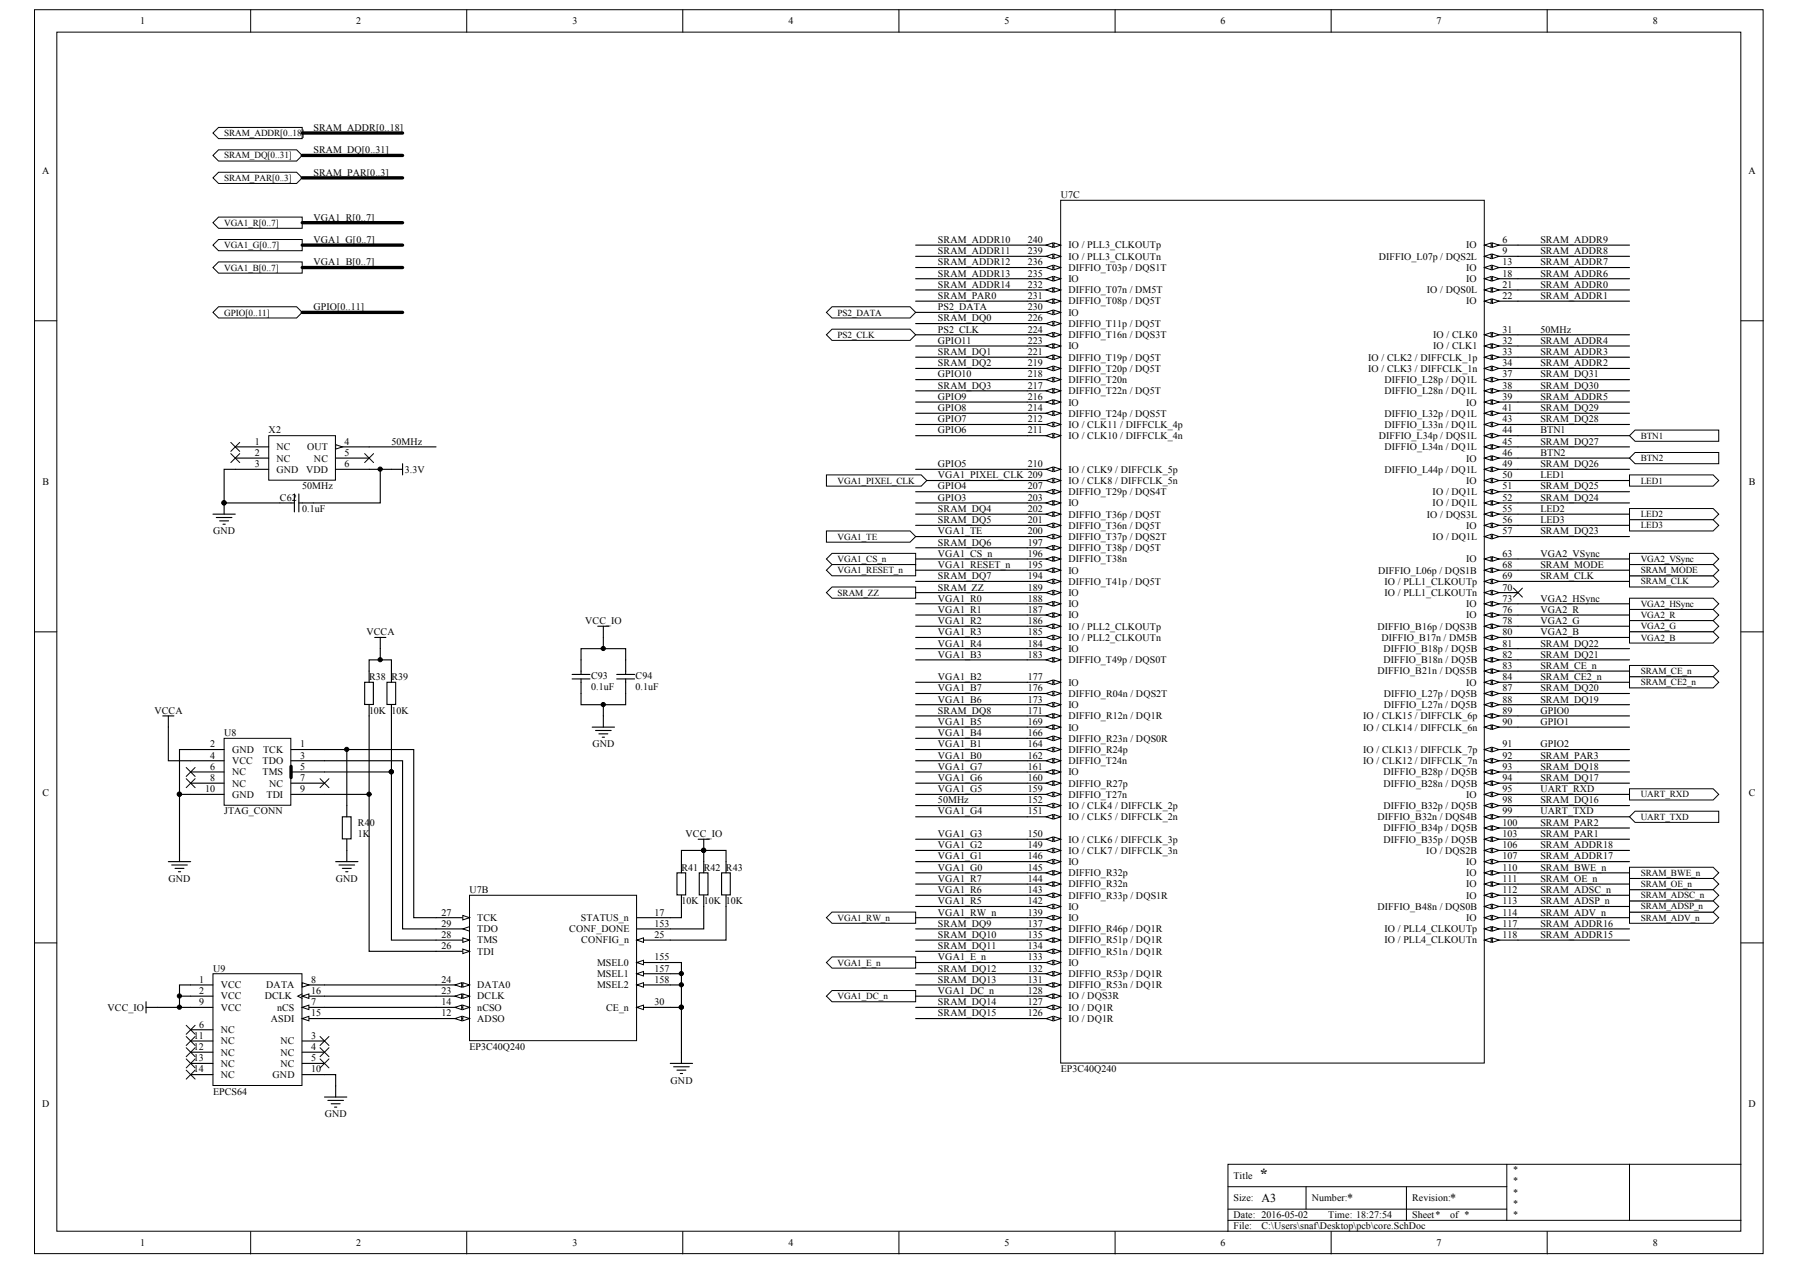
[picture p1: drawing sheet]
<svg xmlns="http://www.w3.org/2000/svg" width="289mm" height="202mm" viewBox="0 0 289 202" stroke-linecap="round" stroke-linejoin="round" font-family="sans-serif">
<defs><g id="words">
<text font-size="2.4" x="201" y="188.2">*</text>
<g font-size="1.9">
<text x="201.4" y="191.9">A3</text>
<text x="215.1" y="191.9">*</text>
<text x="231.5" y="191.9">*</text>
</g>
<g font-size="1.6">
<text x="22.4" y="3.9">1</text>
<text x="56.8" y="3.9">2</text>
<text x="91.4" y="3.9">3</text>
<text x="125.8" y="3.9">4</text>
<text x="160.3" y="3.9">5</text>
<text x="194.8" y="3.9">6</text>
<text x="229.3" y="3.9">7</text>
<text x="263.8" y="3.9">8</text>
<text x="50" y="20.9">SRAM_ADDR[0..18]</text>
<text x="6.7" y="27.8">A</text>
<text x="50" y="24.5">SRAM_DQ[0..31]</text>
<text x="50" y="28.1">SRAM_PAR[0..3]</text>
<text x="279.1" y="27.8">A</text>
<text x="50" y="35.2">VGA1_R[0..7]</text>
<text x="169.3" y="31.6">U7C</text>
<text x="50" y="38.8">VGA1_G[0..7]</text>
<text x="149.7" y="38.8">SRAM_ADDR10</text>
<text x="149.7" y="40.6">SRAM_ADDR11</text>
<text x="164.1" y="38.8">240</text>
<text x="164.1" y="40.6">239</text>
<text x="170.5" y="39.7">IO / PLL3_CLKOUTp</text>
<text x="170.5" y="41.5">IO / PLL3_CLKOUTn</text>
<text x="220.1" y="41.5">DIFFIO_L07p / DQS2L</text>
<text x="234" y="39.7">IO</text>
<text x="239.8" y="38.8">6</text>
<text x="239.8" y="40.6">9</text>
<text x="245.9" y="40.6">SRAM_ADDR8</text>
<text x="245.9" y="38.8">SRAM_ADDR9</text>
<text x="50" y="42.4">VGA1_B[0..7]</text>
<text x="149.7" y="42.4">SRAM_ADDR12</text>
<text x="149.7" y="44.2">SRAM_ADDR13</text>
<text x="149.7" y="46">SRAM_ADDR14</text>
<text x="149.7" y="47.7">SRAM_PAR0</text>
<text x="164.1" y="42.4">236</text>
<text x="164.1" y="44.2">235</text>
<text x="164.1" y="46">232</text>
<text x="164.1" y="47.7">231</text>
<text x="170.5" y="43.3">DIFFIO_T03p / DQS1T</text>
<text x="170.5" y="45">IO</text>
<text x="170.5" y="46.8">DIFFIO_T07n / DM5T</text>
<text x="227.8" y="46.8">IO / DQS0L</text>
<text x="234" y="43.3">IO</text>
<text x="234" y="45">IO</text>
<text x="239.8" y="42.4">13</text>
<text x="239.8" y="44.2">18</text>
<text x="239.8" y="47.7">22</text>
<text x="239.8" y="46">21</text>
<text x="245.9" y="46">SRAM_ADDR0</text>
<text x="245.9" y="47.7">SRAM_ADDR1</text>
<text x="245.9" y="44.2">SRAM_ADDR6</text>
<text x="245.9" y="42.4">SRAM_ADDR7</text>
<text x="50" y="49.5">GPIO[0..11]</text>
<text x="149.7" y="51.3">SRAM_DQ0</text>
<text x="149.7" y="49.5">PS2_DATA</text>
<text x="149.7" y="53.1">PS2_CLK</text>
<text x="164.1" y="49.5">230</text>
<text x="164.1" y="51.3">226</text>
<text x="164.1" y="53.1">224</text>
<text x="170.5" y="48.6">DIFFIO_T08p / DQ5T</text>
<text x="170.5" y="50.4">IO</text>
<text x="170.5" y="52.2">DIFFIO_T11p / DQ5T</text>
<text x="170.5" y="54">DIFFIO_T16n / DQS3T</text>
<text x="228.8" y="54">IO / CLK0</text>
<text x="234" y="48.6">IO</text>
<text x="239.8" y="53.1">31</text>
<text x="245.9" y="53.1">50MHz</text>
<text x="149.7" y="56.7">SRAM_DQ1</text>
<text x="149.7" y="58.5">SRAM_DQ2</text>
<text x="149.7" y="54.9">GPIO11</text>
<text x="164.1" y="54.9">223</text>
<text x="164.1" y="56.7">221</text>
<text x="164.1" y="58.5">219</text>
<text x="170.5" y="55.8">IO</text>
<text x="170.5" y="57.6">DIFFIO_T19p / DQ5T</text>
<text x="170.5" y="59.4">DIFFIO_T20p / DQ5T</text>
<text x="218.4" y="59.4">IO / CLK3 / DIFFCLK_1n</text>
<text x="218.4" y="57.6">IO / CLK2 / DIFFCLK_1p</text>
<text x="228.8" y="55.8">IO / CLK1</text>
<text x="239.8" y="58.5">34</text>
<text x="239.8" y="56.7">33</text>
<text x="239.8" y="54.9">32</text>
<text x="245.9" y="58.5">SRAM_ADDR2</text>
<text x="245.9" y="56.7">SRAM_ADDR3</text>
<text x="245.9" y="54.9">SRAM_ADDR4</text>
<text x="149.7" y="62.1">SRAM_DQ3</text>
<text x="149.7" y="65.6">GPIO8</text>
<text x="149.7" y="63.8">GPIO9</text>
<text x="149.7" y="60.3">GPIO10</text>
<text x="164.1" y="60.3">218</text>
<text x="164.1" y="62.1">217</text>
<text x="164.1" y="63.8">216</text>
<text x="164.1" y="65.6">214</text>
<text x="170.5" y="61.2">DIFFIO_T20n</text>
<text x="170.5" y="62.9">DIFFIO_T22n / DQ5T</text>
<text x="170.5" y="64.7">IO</text>
<text x="221" y="61.2">DIFFIO_L28p / DQ1L</text>
<text x="221" y="62.9">DIFFIO_L28n / DQ1L</text>
<text x="234" y="64.7">IO</text>
<text x="239.8" y="60.3">37</text>
<text x="239.8" y="62.1">38</text>
<text x="239.8" y="63.8">39</text>
<text x="239.8" y="65.6">41</text>
<text x="245.9" y="63.8">SRAM_ADDR5</text>
<text x="245.9" y="65.6">SRAM_DQ29</text>
<text x="245.9" y="62.1">SRAM_DQ30</text>
<text x="245.9" y="60.3">SRAM_DQ31</text>
<text x="40.7" y="71">1</text>
<text x="42.9" y="69.2">X2</text>
<text x="44.1" y="71.9">NC</text>
<text x="49" y="71.9">OUT</text>
<text x="55" y="71">4</text>
<text x="62.5" y="71">50MHz</text>
<text x="149.7" y="69.2">GPIO6</text>
<text x="149.7" y="67.4">GPIO7</text>
<text x="164.1" y="67.4">212</text>
<text x="164.1" y="69.2">211</text>
<text x="170.5" y="66.5">DIFFIO_T24p / DQS5T</text>
<text x="170.5" y="68.3">IO / CLK11 / DIFFCLK_4p</text>
<text x="170.5" y="70.1">IO / CLK10 / DIFFCLK_4n</text>
<text x="220.1" y="70.1">DIFFIO_L34p / DQS1L</text>
<text x="221" y="66.5">DIFFIO_L32p / DQ1L</text>
<text x="221" y="68.3">DIFFIO_L33n / DQ1L</text>
<text x="221" y="71.9">DIFFIO_L34n / DQ1L</text>
<text x="239.8" y="67.4">43</text>
<text x="239.8" y="71">45</text>
<text x="239.8" y="69.2">44</text>
<text x="245.9" y="71">SRAM_DQ27</text>
<text x="245.9" y="67.4">SRAM_DQ28</text>
<text x="245.9" y="69.2">BTN1</text>
<text x="6.8" y="77.5">B</text>
<text x="40.7" y="74.6">3</text>
<text x="40.7" y="72.8">2</text>
<text x="44.1" y="75.5">GND</text>
<text x="44.1" y="73.7">NC</text>
<text x="48.9" y="75.5">VDD</text>
<text x="50.1" y="73.7">NC</text>
<text x="55" y="74.6">6</text>
<text x="55" y="72.8">5</text>
<text x="64.6" y="75.5">3.3V</text>
<text x="149.7" y="74.6">GPIO5</text>
<text x="149.7" y="76.4">VGA1_PIXEL_CLK 209</text>
<text x="164.1" y="74.6">210</text>
<text x="170.5" y="75.5">IO / CLK9 / DIFFCLK_5p</text>
<text x="170.5" y="77.3">IO / CLK8 / DIFFCLK_5n</text>
<text x="221" y="75.5">DIFFIO_L44p / DQ1L</text>
<text x="234" y="73.7">IO</text>
<text x="234" y="77.3">IO</text>
<text x="239.8" y="72.8">46</text>
<text x="239.8" y="74.6">49</text>
<text x="239.8" y="76.4">50</text>
<text x="245.9" y="74.6">SRAM_DQ26</text>
<text x="245.9" y="76.4">LED1</text>
<text x="245.9" y="72.8">BTN2</text>
<text x="279.2" y="77.5">B</text>
<text x="44.7" y="80">C62</text>
<text x="48.2" y="78.2">50MHz</text>
<text x="48.2" y="81.7">0.1uF</text>
<text x="149.7" y="81.7">SRAM_DQ4</text>
<text x="149.7" y="83.5">SRAM_DQ5</text>
<text x="149.7" y="80">GPIO3</text>
<text x="149.7" y="78.2">GPIO4</text>
<text x="164.1" y="78.2">207</text>
<text x="164.1" y="80">203</text>
<text x="164.1" y="81.7">202</text>
<text x="164.1" y="83.5">201</text>
<text x="170.5" y="79.1">DIFFIO_T29p / DQS4T</text>
<text x="170.5" y="80.8">IO</text>
<text x="170.5" y="82.7">DIFFIO_T36p / DQ5T</text>
<text x="227.8" y="82.7">IO / DQS3L</text>
<text x="228.7" y="79.1">IO / DQ1L</text>
<text x="228.7" y="80.8">IO / DQ1L</text>
<text x="239.8" y="83.5">56</text>
<text x="239.8" y="78.2">51</text>
<text x="239.8" y="80">52</text>
<text x="239.8" y="81.7">55</text>
<text x="245.9" y="80">SRAM_DQ24</text>
<text x="245.9" y="78.2">SRAM_DQ25</text>
<text x="245.9" y="83.5">LED3</text>
<text x="245.9" y="81.7">LED2</text>
<text x="34" y="85.3">GND</text>
<text x="149.7" y="87.1">SRAM_DQ6</text>
<text x="149.7" y="85.3">VGA1_TE</text>
<text x="149.7" y="88.9">VGA1_CS_n</text>
<text x="164.1" y="85.3">200</text>
<text x="164.1" y="87.1">197</text>
<text x="164.1" y="88.9">196</text>
<text x="170.5" y="84.4">DIFFIO_T36n / DQ5T</text>
<text x="170.5" y="86.2">DIFFIO_T37p / DQS2T</text>
<text x="170.5" y="88">DIFFIO_T38p / DQ5T</text>
<text x="170.5" y="89.8">DIFFIO_T38n</text>
<text x="228.7" y="86.2">IO / DQ1L</text>
<text x="234" y="84.4">IO</text>
<text x="234" y="89.8">IO</text>
<text x="239.8" y="85.3">57</text>
<text x="239.8" y="88.9">63</text>
<text x="245.9" y="85.3">SRAM_DQ23</text>
<text x="245.9" y="88.9">VGA2_VSync</text>
<text x="149.7" y="92.5">SRAM_DQ7</text>
<text x="149.7" y="90.7">VGA1_RESET_n</text>
<text x="149.7" y="94.3">SRAM_ZZ</text>
<text x="164.1" y="90.7">195</text>
<text x="164.1" y="92.5">194</text>
<text x="164.1" y="94.3">189</text>
<text x="170.5" y="91.6">IO</text>
<text x="170.5" y="93.4">DIFFIO_T41p / DQ5T</text>
<text x="170.5" y="95.2">IO</text>
<text x="220" y="91.6">DIFFIO_L06p / DQS1B</text>
<text x="221" y="95.2">IO / PLL1_CLKOUTn</text>
<text x="221" y="93.4">IO / PLL1_CLKOUTp</text>
<text x="239.8" y="90.7">68</text>
<text x="239.8" y="94.3">70</text>
<text x="239.8" y="92.5">69</text>
<text x="245.9" y="92.5">SRAM_CLK</text>
<text x="245.9" y="90.7">SRAM_MODE</text>
<text x="58.5" y="101.4">VCCA</text>
<text x="93.4" y="99.6">VCC_IO</text>
<text x="149.7" y="96.1">VGA1_R0</text>
<text x="149.7" y="97.9">VGA1_R1</text>
<text x="149.7" y="99.6">VGA1_R2</text>
<text x="149.7" y="101.4">VGA1_R3</text>
<text x="164.1" y="96.1">188</text>
<text x="164.1" y="97.9">187</text>
<text x="164.1" y="99.6">186</text>
<text x="164.1" y="101.4">185</text>
<text x="170.5" y="96.9">IO</text>
<text x="170.5" y="98.7">IO</text>
<text x="170.5" y="100.6">IO / PLL2_CLKOUTp</text>
<text x="219.9" y="100.6">DIFFIO_B16p / DQS3B</text>
<text x="234" y="96.9">IO</text>
<text x="234" y="98.7">IO</text>
<text x="239.8" y="96.1">73</text>
<text x="239.8" y="97.9">76</text>
<text x="239.8" y="99.6">78</text>
<text x="239.8" y="101.4">80</text>
<text x="245.9" y="101.4">VGA2_B</text>
<text x="245.9" y="99.6">VGA2_G</text>
<text x="245.9" y="97.9">VGA2_R</text>
<text x="245.9" y="96.1">VGA2_HSync</text>
<text x="149.7" y="103.2">VGA1_R4</text>
<text x="149.7" y="105">VGA1_B3</text>
<text x="164.1" y="103.2">184</text>
<text x="164.1" y="105">183</text>
<text x="170.5" y="102.3">IO / PLL2_CLKOUTn</text>
<text x="170.5" y="104.1">IO</text>
<text x="170.5" y="105.9">DIFFIO_T49p / DQS0T</text>
<text x="219.9" y="107.7">DIFFIO_B21n / DQS5B</text>
<text x="220.5" y="102.3">DIFFIO_B17n / DM5B</text>
<text x="220.8" y="104.1">DIFFIO_B18p / DQ5B</text>
<text x="220.8" y="105.9">DIFFIO_B18n / DQ5B</text>
<text x="239.8" y="103.2">81</text>
<text x="239.8" y="105">82</text>
<text x="239.8" y="106.8">83</text>
<text x="245.9" y="105">SRAM_DQ21</text>
<text x="245.9" y="103.2">SRAM_DQ22</text>
<text x="245.9" y="106.8">SRAM_CE_n</text>
<text x="24.6" y="114">VCCA</text>
<text x="58.9" y="114">10K 10K</text>
<text x="58.9" y="108.6">R38 R39</text>
<text x="94.4" y="110.2">0.1uF</text>
<text x="94.4" y="108.4">C93</text>
<text x="101.5" y="110.2">0.1uF</text>
<text x="101.5" y="108.4">C94</text>
<text x="149.7" y="114">SRAM_DQ8</text>
<text x="149.7" y="108.6">VGA1_B2</text>
<text x="149.7" y="112.2">VGA1_B6</text>
<text x="149.7" y="110.4">VGA1_B7</text>
<text x="164.1" y="108.6">177</text>
<text x="164.1" y="110.4">176</text>
<text x="164.1" y="112.2">173</text>
<text x="164.1" y="114">171</text>
<text x="170.5" y="109.5">IO</text>
<text x="170.5" y="111.3">DIFFIO_R04n / DQS2T</text>
<text x="170.5" y="113.1">IO</text>
<text x="220.9" y="111.3">DIFFIO_L27p / DQ5B</text>
<text x="220.9" y="113.1">DIFFIO_L27n / DQ5B</text>
<text x="234" y="109.5">IO</text>
<text x="239.8" y="108.6">84</text>
<text x="239.8" y="110.4">87</text>
<text x="239.8" y="112.2">88</text>
<text x="239.8" y="114">89</text>
<text x="245.9" y="114">GPIO0</text>
<text x="245.9" y="112.2">SRAM_DQ19</text>
<text x="245.9" y="110.4">SRAM_DQ20</text>
<text x="245.9" y="108.6">SRAM_CE2_n</text>
<text x="33.6" y="119.3">2</text>
<text x="35.8" y="117.5">U8</text>
<text x="47.9" y="119.3">1</text>
<text x="94.6" y="119.3">GND</text>
<text x="149.7" y="119.3">VGA1_B1</text>
<text x="149.7" y="117.5">VGA1_B4</text>
<text x="149.7" y="115.8">VGA1_B5</text>
<text x="164.1" y="115.8">169</text>
<text x="164.1" y="117.5">166</text>
<text x="164.1" y="119.3">164</text>
<text x="170.5" y="116.6">IO</text>
<text x="170.5" y="114.8">DIFFIO_R12n / DQ1R</text>
<text x="170.5" y="118.5">DIFFIO_R23n / DQS0R</text>
<text x="217.6" y="116.6">IO / CLK14 / DIFFCLK_6n</text>
<text x="217.6" y="114.8">IO / CLK15 / DIFFCLK_6p</text>
<text x="239.8" y="115.8">90</text>
<text x="239.8" y="119.3">91</text>
<text x="245.9" y="115.8">GPIO1</text>
<text x="245.9" y="119.3">GPIO2</text>
<text x="33.6" y="124.7">8</text>
<text x="33.6" y="122.9">6</text>
<text x="33.6" y="121.1">4</text>
<text x="37" y="125.6">NC</text>
<text x="37" y="123.8">NC</text>
<text x="37" y="122">VCC</text>
<text x="37" y="120.2">GND</text>
<text x="41.9" y="122">TDO</text>
<text x="41.9" y="123.8">TMS</text>
<text x="42" y="120.2">TCK</text>
<text x="43" y="125.6">NC</text>
<text x="47.9" y="121.1">3</text>
<text x="47.9" y="122.9">5</text>
<text x="47.9" y="124.7">7</text>
<text x="149.7" y="124.7">VGA1_G6</text>
<text x="149.7" y="122.9">VGA1_G7</text>
<text x="149.7" y="121.1">VGA1_B0</text>
<text x="164.1" y="122.9">161</text>
<text x="164.1" y="121.1">162</text>
<text x="164.1" y="124.7">160</text>
<text x="170.5" y="123.8">IO</text>
<text x="170.5" y="120.2">DIFFIO_R24p</text>
<text x="170.5" y="122">DIFFIO_T24n</text>
<text x="170.5" y="125.6">DIFFIO_R27p</text>
<text x="217.6" y="122">IO / CLK12 / DIFFCLK_7n</text>
<text x="217.6" y="120.2">IO / CLK13 / DIFFCLK_7p</text>
<text x="220.8" y="123.8">DIFFIO_B28p / DQ5B</text>
<text x="220.8" y="125.6">DIFFIO_B28n / DQ5B</text>
<text x="239.8" y="121.1">92</text>
<text x="239.8" y="122.9">93</text>
<text x="239.8" y="124.7">94</text>
<text x="245.9" y="124.7">SRAM_DQ17</text>
<text x="245.9" y="122.9">SRAM_DQ18</text>
<text x="245.9" y="121.1">SRAM_PAR3</text>
<text x="6.8" y="127.1">C</text>
<text x="32.8" y="126.5">10</text>
<text x="35.8" y="130">JTAG_CONN</text>
<text x="37" y="127.4">GND</text>
<text x="42.6" y="127.4">TDI</text>
<text x="47.9" y="126.5">9</text>
<text x="57.1" y="131.9">R40</text>
<text x="149.7" y="130">VGA1_G4</text>
<text x="149.7" y="126.5">VGA1_G5</text>
<text x="149.7" y="128.3">50MHz</text>
<text x="164.1" y="126.5">159</text>
<text x="164.1" y="128.3">152</text>
<text x="164.1" y="130">151</text>
<text x="170.5" y="127.4">DIFFIO_T27n</text>
<text x="170.5" y="129.2">IO / CLK4 / DIFFCLK_2p</text>
<text x="170.5" y="131">IO / CLK5 / DIFFCLK_2n</text>
<text x="219.9" y="131">DIFFIO_B32n / DQS4B</text>
<text x="220.8" y="129.2">DIFFIO_B32p / DQ5B</text>
<text x="234" y="127.4">IO</text>
<text x="239.8" y="126.5">95</text>
<text x="239.8" y="128.3">98</text>
<text x="239.8" y="130">99</text>
<text x="239.8" y="131.9">100</text>
<text x="245.9" y="131.9">SRAM_PAR2</text>
<text x="245.9" y="128.3">SRAM_DQ16</text>
<text x="245.9" y="130">UART_TXD</text>
<text x="245.9" y="126.5">UART_RXD</text>
<text x="279.2" y="127.1">C</text>
<text x="57.1" y="133.7">1K</text>
<text x="109.4" y="133.7">VCC_IO</text>
<text x="149.7" y="137.2">VGA1_G1</text>
<text x="149.7" y="135.4">VGA1_G2</text>
<text x="149.7" y="133.7">VGA1_G3</text>
<text x="164.1" y="133.7">150</text>
<text x="164.1" y="135.4">149</text>
<text x="164.1" y="137.2">146</text>
<text x="170.5" y="134.5">IO / CLK6 / DIFFCLK_3p</text>
<text x="170.5" y="136.4">IO / CLK7 / DIFFCLK_3n</text>
<text x="220.8" y="132.7">DIFFIO_B34p / DQ5B</text>
<text x="220.8" y="134.5">DIFFIO_B35p / DQ5B</text>
<text x="227.7" y="136.4">IO / DQS2B</text>
<text x="239.8" y="133.7">103</text>
<text x="239.8" y="135.4">106</text>
<text x="239.8" y="137.2">107</text>
<text x="245.9" y="137.2">SRAM_ADDR17</text>
<text x="245.9" y="135.4">SRAM_ADDR18</text>
<text x="245.9" y="133.7">SRAM_PAR1</text>
<text x="26.9" y="140.8">GND</text>
<text x="53.6" y="140.8">GND</text>
<text x="74.9" y="142.6">U7B</text>
<text x="108.8" y="139">R41 R42 R43</text>
<text x="149.7" y="142.6">VGA1_R6</text>
<text x="149.7" y="140.8">VGA1_R7</text>
<text x="149.7" y="139">VGA1_G0</text>
<text x="164.1" y="139">145</text>
<text x="164.1" y="140.8">144</text>
<text x="164.1" y="142.6">143</text>
<text x="170.5" y="138.1">IO</text>
<text x="170.5" y="139.9">DIFFIO_R32p</text>
<text x="170.5" y="141.7">DIFFIO_R32n</text>
<text x="170.5" y="143.5">DIFFIO_R33p / DQS1R</text>
<text x="234" y="138.1">IO</text>
<text x="234" y="139.9">IO</text>
<text x="234" y="141.7">IO</text>
<text x="234" y="143.5">IO</text>
<text x="239.8" y="139">110</text>
<text x="239.8" y="140.8">111</text>
<text x="239.8" y="142.6">112</text>
<text x="245.9" y="142.6">SRAM_ADSC_n</text>
<text x="245.9" y="140.8">SRAM_OE_n</text>
<text x="245.9" y="139">SRAM_BWE_n</text>
<text x="70.5" y="147.9">29</text>
<text x="70.5" y="146.2">27</text>
<text x="70.5" y="149.8">28</text>
<text x="76.2" y="148.9">TDO</text>
<text x="76.2" y="147.1">TCK</text>
<text x="90.9" y="148.9">CONF_DONE</text>
<text x="92.7" y="147.1">STATUS_n</text>
<text x="104.5" y="149.8">25</text>
<text x="104.5" y="147.9">153</text>
<text x="104.5" y="146.2">17</text>
<text x="108.8" y="144.4">10K 10K 10K</text>
<text x="149.7" y="147.9">SRAM_DQ9</text>
<text x="149.7" y="149.8">SRAM_DQ10</text>
<text x="149.7" y="144.4">VGA1_R5</text>
<text x="149.7" y="146.2">VGA1_RW_n</text>
<text x="164.1" y="144.4">142</text>
<text x="164.1" y="146.2">139</text>
<text x="164.1" y="147.9">137</text>
<text x="164.1" y="149.8">135</text>
<text x="170.5" y="145.3">IO</text>
<text x="170.5" y="147.1">IO</text>
<text x="170.5" y="148.9">DIFFIO_R46p / DQ1R</text>
<text x="219.9" y="145.3">DIFFIO_B48n / DQS0B</text>
<text x="221" y="148.9">IO / PLL4_CLKOUTp</text>
<text x="234" y="147.1">IO</text>
<text x="239.8" y="144.4">113</text>
<text x="239.8" y="146.2">114</text>
<text x="239.8" y="149.8">118</text>
<text x="239.8" y="147.9">117</text>
<text x="245.9" y="149.8">SRAM_ADDR15</text>
<text x="245.9" y="147.9">SRAM_ADDR16</text>
<text x="245.9" y="146.2">SRAM_ADV_n</text>
<text x="245.9" y="144.4">SRAM_ADSP_n</text>
<text x="34" y="155.1">U9</text>
<text x="70.5" y="151.6">26</text>
<text x="76.2" y="150.6">TMS</text>
<text x="76.2" y="152.4">TDI</text>
<text x="92.8" y="150.6">CONFIG_n</text>
<text x="95.3" y="154.3">MSEL0</text>
<text x="104.5" y="155.1">157</text>
<text x="104.5" y="153.3">155</text>
<text x="149.7" y="151.6">SRAM_DQ11</text>
<text x="149.7" y="155.1">SRAM_DQ12</text>
<text x="149.7" y="153.3">VGA1_E_n</text>
<text x="164.1" y="151.6">134</text>
<text x="164.1" y="153.3">133</text>
<text x="164.1" y="155.1">132</text>
<text x="170.5" y="150.6">DIFFIO_R51p / DQ1R</text>
<text x="170.5" y="152.4">DIFFIO_R51n / DQ1R</text>
<text x="170.5" y="154.3">IO</text>
<text x="221" y="150.6">IO / PLL4_CLKOUTn</text>
<text x="17.2" y="161.4">VCC_IO</text>
<text x="31.8" y="158.7">2</text>
<text x="31.8" y="156.9">1</text>
<text x="31.8" y="160.5">9</text>
<text x="35.2" y="159.6">VCC</text>
<text x="35.2" y="157.8">VCC</text>
<text x="35.2" y="161.4">VCC</text>
<text x="42.3" y="159.6">DCLK</text>
<text x="42.5" y="157.8">DATA</text>
<text x="44.2" y="161.4">nCS</text>
<text x="49.7" y="160.5">7</text>
<text x="49.7" y="156.9">8</text>
<text x="49.7" y="158.7">16</text>
<text x="70.5" y="158.7">23</text>
<text x="70.5" y="156.9">24</text>
<text x="70.5" y="160.5">14</text>
<text x="76.2" y="159.6">DCLK</text>
<text x="76.2" y="157.8">DATA0</text>
<text x="76.2" y="161.4">nCSO</text>
<text x="95.3" y="157.8">MSEL2</text>
<text x="95.3" y="156">MSEL1</text>
<text x="96.7" y="161.4">CE_n</text>
<text x="104.5" y="160.5">30</text>
<text x="104.5" y="156.9">158</text>
<text x="149.7" y="156.9">SRAM_DQ13</text>
<text x="149.7" y="160.5">SRAM_DQ14</text>
<text x="149.7" y="158.7">VGA1_DC_n</text>
<text x="164.1" y="156.9">131</text>
<text x="164.1" y="158.7">128</text>
<text x="164.1" y="160.5">127</text>
<text x="170.5" y="156">DIFFIO_R53p / DQ1R</text>
<text x="170.5" y="157.8">DIFFIO_R53n / DQ1R</text>
<text x="170.5" y="159.6">IO / DQS3R</text>
<text x="170.5" y="161.4">IO / DQ1R</text>
<text x="30.9" y="165.8">11</text>
<text x="30.9" y="167.7">12</text>
<text x="31.8" y="164.1">6</text>
<text x="35.2" y="165">NC</text>
<text x="35.2" y="166.8">NC</text>
<text x="43.2" y="163.2">ASDI</text>
<text x="44.8" y="166.8">NC</text>
<text x="49.7" y="162.3">15</text>
<text x="49.7" y="165.8">3</text>
<text x="49.7" y="167.7">4</text>
<text x="70.5" y="162.3">12</text>
<text x="74.9" y="167.7">EP3C40Q240</text>
<text x="76.2" y="163.2">ADSO</text>
<text x="149.7" y="162.3">SRAM_DQ15</text>
<text x="164.1" y="162.3">126</text>
<text x="170.5" y="163.2">IO / DQ1R</text>
<text x="30.9" y="169.5">13</text>
<text x="30.9" y="171.2">14</text>
<text x="35.2" y="170.3">NC</text>
<text x="35.2" y="172.1">NC</text>
<text x="35.2" y="168.5">NC</text>
<text x="43.5" y="172.1">GND</text>
<text x="44.8" y="168.5">NC</text>
<text x="44.8" y="170.3">NC</text>
<text x="49.7" y="171.2">10</text>
<text x="49.7" y="169.5">5</text>
<text x="107" y="173">GND</text>
<text x="169.3" y="171.2">EP3C40Q240</text>
<text x="6.7" y="176.8">D</text>
<text x="34" y="174.8">EPCS64</text>
<text x="51.8" y="178.4">GND</text>
<text x="279.1" y="176.8">D</text>
<text x="196.9" y="188.2">Title</text>
<text x="196.9" y="191.8">Size:</text>
<text x="209.4" y="191.8">Number:</text>
<text x="225.4" y="191.8">Revision:</text>
<text x="241.4" y="187.4">*</text>
<text x="241.4" y="189.1">*</text>
<text x="241.4" y="190.9">*</text>
<text x="196.9" y="194.5">Date: 2016-05-02</text>
<text x="196.9" y="196.3">File:</text>
<text x="201.4" y="196.3">C:\Users\snaf\Desktop\pcb\core.SchDoc</text>
<text x="212" y="194.5">Time: 18:27:54</text>
<text x="225.4" y="194.5">Sheet*</text>
<text x="231.5" y="194.5">of *</text>
<text x="241.4" y="192.7">*</text>
<text x="241.4" y="194.5">*</text>
<text x="22.4" y="199">1</text>
<text x="56.8" y="199">2</text>
<text x="91.4" y="199">3</text>
<text x="125.8" y="199">4</text>
<text x="160.3" y="199">5</text>
<text x="194.8" y="199">6</text>
<text x="229.3" y="199">7</text>
<text x="263.8" y="199">8</text>
</g>
<g font-size="1.5">
<text x="35.8" y="21.7">SRAM_ADDR[0..18]</text>
<text x="35.8" y="25.3">SRAM_DQ[0..31]</text>
<text x="35.8" y="28.9">SRAM_PAR[0..3]</text>
<text x="35.8" y="39.6">VGA1_G[0..7]</text>
<text x="35.8" y="36.1">VGA1_R[0..7]</text>
<text x="35.8" y="43.2">VGA1_B[0..7]</text>
<text x="35.8" y="50.4">GPIO[0..11]</text>
<text x="133.7" y="50.4">PS2_DATA</text>
<text x="133.7" y="54">PS2_CLK</text>
<text x="261.9" y="70">BTN1</text>
<text x="133.7" y="77.2">VGA1_PIXEL_CLK</text>
<text x="261.9" y="77.2">LED1</text>
<text x="261.9" y="73.6">BTN2</text>
<text x="261.9" y="82.6">LED2</text>
<text x="133.7" y="86.2">VGA1_TE</text>
<text x="133.7" y="89.8">VGA1_CS_n</text>
<text x="261.9" y="89.8">VGA2_VSync</text>
<text x="261.9" y="84.4">LED3</text>
<text x="133.7" y="95.1">SRAM_ZZ</text>
<text x="133.7" y="91.5">VGA1_RESET_n</text>
<text x="261.9" y="93.3">SRAM_CLK</text>
<text x="261.9" y="91.5">SRAM_MODE</text>
<text x="261.9" y="98.7">VGA2_R</text>
<text x="261.9" y="100.5">VGA2_G</text>
<text x="261.9" y="96.9">VGA2_HSync</text>
<text x="261.9" y="102.3">VGA2_B</text>
<text x="261.9" y="107.7">SRAM_CE_n</text>
<text x="261.9" y="109.4">SRAM_CE2_n</text>
<text x="261.9" y="130.9">UART_TXD</text>
<text x="261.9" y="127.3">UART_RXD</text>
<text x="261.9" y="143.5">SRAM_ADSC_n</text>
<text x="261.9" y="141.6">SRAM_OE_n</text>
<text x="261.9" y="139.8">SRAM_BWE_n</text>
<text x="133.7" y="147">VGA1_RW_n</text>
<text x="261.9" y="147">SRAM_ADV_n</text>
<text x="261.9" y="145.2">SRAM_ADSP_n</text>
<text x="133.7" y="154.2">VGA1_E_n</text>
<text x="133.7" y="159.5">VGA1_DC_n</text>
</g>
</g></defs>
<g fill="#fff" stroke="#000" stroke-width=".16">
<path d="M5.5 1.6h275.9v198.6h-275.9z"/>
<path d="M9.1 5.1h268.8v191.5h-268.8z"/>
</g>
<g fill="none" stroke="#000" stroke-width=".16">
<path d="M40 1.6v3.5M74.5 1.6v3.5M109 1.6v3.5M143.5 1.6v3.5M178 1.6v3.5M212.5 1.6v3.5M247 1.6v3.5M5.5 51.2h3.6M277.9 51.2h3.6M5.5 100.9h3.6M277.9 100.9h3.6M5.5 150.6h3.6"/>
<path d="M277.9 150.6h3.6M40 196.6v3.6M74.5 196.6v3.6M109 196.6v3.6M143.5 196.6v3.6M178 196.6v3.6M196 189.5h44.5M196 194.9h81.9M196 193.1h44.5M208.5 189.5v3.6M212.5 196.6v3.6M224.5 189.5v5.4"/>
<path d="M240.5 185.9v9M247 196.6v3.6M260.1 185.9h-64.1v10.7M277.9 185.9h-17.8v9"/>
</g>
<path d="M169.3 32h67.6v137.7h-67.6z" fill="#fff" stroke="#000" stroke-width=".16"/>
<path d="M164 39.1h5.3" fill="none" stroke="#000" stroke-width=".18"/>
<g fill="#fff" stroke="#000" stroke-width=".16">
<path d="M168.2 38.8l1.1 .3-1.1 .4z"/>
<path d="M167 39.1l1.1-.3v.7z"/>
</g>
<path d="M164 40.9h5.3" fill="none" stroke="#000" stroke-width=".18"/>
<g fill="#fff" stroke="#000" stroke-width=".16">
<path d="M168.2 40.6l1.1 .3-1.1 .4z"/>
<path d="M167 40.9l1.1-.3v.7z"/>
</g>
<path d="M164 42.7h5.3" fill="none" stroke="#000" stroke-width=".18"/>
<g fill="#fff" stroke="#000" stroke-width=".16">
<path d="M168.2 42.4l1.1 .3-1.1 .4z"/>
<path d="M167 42.7l1.1-.3v.7z"/>
</g>
<path d="M164 44.5h5.3" fill="none" stroke="#000" stroke-width=".18"/>
<g fill="#fff" stroke="#000" stroke-width=".16">
<path d="M168.2 44.1l1.1 .4-1.1 .4z"/>
<path d="M167 44.5l1.1-.4v.8z"/>
</g>
<path d="M164 46.3h5.3" fill="none" stroke="#000" stroke-width=".18"/>
<g fill="#fff" stroke="#000" stroke-width=".16">
<path d="M168.2 45.9l1.1 .4-1.1 .4z"/>
<path d="M167 46.3l1.1-.4v.8z"/>
</g>
<path d="M164 48.1h5.3" fill="none" stroke="#000" stroke-width=".18"/>
<g fill="#fff" stroke="#000" stroke-width=".16">
<path d="M168.2 47.7l1.1 .4-1.1 .3z"/>
<path d="M167 48.1l1.1-.4v.7z"/>
</g>
<path d="M164 49.9h5.3" fill="none" stroke="#000" stroke-width=".18"/>
<g fill="#fff" stroke="#000" stroke-width=".16">
<path d="M168.2 49.5l1.1 .4-1.1 .3z"/>
<path d="M167 49.9l1.1-.4v.7z"/>
</g>
<path d="M164 51.7h5.3" fill="none" stroke="#000" stroke-width=".18"/>
<g fill="#fff" stroke="#000" stroke-width=".16">
<path d="M168.2 51.3l1.1 .4-1.1 .3z"/>
<path d="M167 51.7l1.1-.4v.7z"/>
</g>
<path d="M164 53.5h5.3" fill="none" stroke="#000" stroke-width=".18"/>
<g fill="#fff" stroke="#000" stroke-width=".16">
<path d="M168.2 53.1l1.1 .4-1.1 .3z"/>
<path d="M167 53.5l1.1-.4v.7z"/>
</g>
<path d="M164 55.2h5.3" fill="none" stroke="#000" stroke-width=".18"/>
<g fill="#fff" stroke="#000" stroke-width=".16">
<path d="M168.2 54.9l1.1 .3-1.1 .4z"/>
<path d="M167 55.2l1.1-.3v.7z"/>
</g>
<path d="M164 57h5.3" fill="none" stroke="#000" stroke-width=".18"/>
<g fill="#fff" stroke="#000" stroke-width=".16">
<path d="M168.2 56.7l1.1 .3-1.1 .4z"/>
<path d="M167 57l1.1-.3v.7z"/>
</g>
<path d="M164 58.8h5.3" fill="none" stroke="#000" stroke-width=".18"/>
<g fill="#fff" stroke="#000" stroke-width=".16">
<path d="M168.2 58.5l1.1 .3-1.1 .4z"/>
<path d="M167 58.8l1.1-.3v.7z"/>
</g>
<path d="M164 60.6h5.3" fill="none" stroke="#000" stroke-width=".18"/>
<g fill="#fff" stroke="#000" stroke-width=".16">
<path d="M168.2 60.3l1.1 .3-1.1 .4z"/>
<path d="M167 60.6l1.1-.3v.7z"/>
</g>
<path d="M164 62.4h5.3" fill="none" stroke="#000" stroke-width=".18"/>
<g fill="#fff" stroke="#000" stroke-width=".16">
<path d="M168.2 62l1.1 .4-1.1 .4z"/>
<path d="M167 62.4l1.1-.4v.8z"/>
</g>
<path d="M164 64.2h5.3" fill="none" stroke="#000" stroke-width=".18"/>
<g fill="#fff" stroke="#000" stroke-width=".16">
<path d="M168.2 63.8l1.1 .4-1.1 .4z"/>
<path d="M167 64.2l1.1-.4v.8z"/>
</g>
<path d="M164 66h5.3" fill="none" stroke="#000" stroke-width=".18"/>
<g fill="#fff" stroke="#000" stroke-width=".16">
<path d="M168.2 65.6l1.1 .4-1.1 .3z"/>
<path d="M167 66l1.1-.4v.7z"/>
</g>
<path d="M164 67.8h5.3" fill="none" stroke="#000" stroke-width=".18"/>
<g fill="#fff" stroke="#000" stroke-width=".16">
<path d="M168.2 67.4l1.1 .4-1.1 .3z"/>
<path d="M167 67.8l1.1-.4v.7z"/>
</g>
<path d="M164 69.6h5.3" fill="none" stroke="#000" stroke-width=".18"/>
<g fill="#fff" stroke="#000" stroke-width=".16">
<path d="M168.2 69.2l1.1 .4-1.1 .3z"/>
<path d="M167 69.6l1.1-.4v.7z"/>
</g>
<path d="M164 74.9h5.3" fill="none" stroke="#000" stroke-width=".18"/>
<g fill="#fff" stroke="#000" stroke-width=".16">
<path d="M168.2 74.6l1.1 .3-1.1 .4z"/>
<path d="M167 74.9l1.1-.3v.7z"/>
</g>
<path d="M164 76.7h5.3" fill="none" stroke="#000" stroke-width=".18"/>
<g fill="#fff" stroke="#000" stroke-width=".16">
<path d="M168.2 76.4l1.1 .3-1.1 .4z"/>
<path d="M167 76.7l1.1-.3v.7z"/>
</g>
<path d="M164 78.5h5.3" fill="none" stroke="#000" stroke-width=".18"/>
<g fill="#fff" stroke="#000" stroke-width=".16">
<path d="M168.2 78.2l1.1 .3-1.1 .4z"/>
<path d="M167 78.5l1.1-.3v.7z"/>
</g>
<path d="M164 80.3h5.3" fill="none" stroke="#000" stroke-width=".18"/>
<g fill="#fff" stroke="#000" stroke-width=".16">
<path d="M168.2 79.9l1.1 .4-1.1 .4z"/>
<path d="M167 80.3l1.1-.4v.8z"/>
</g>
<path d="M164 82.1h5.3" fill="none" stroke="#000" stroke-width=".18"/>
<g fill="#fff" stroke="#000" stroke-width=".16">
<path d="M168.2 81.7l1.1 .4-1.1 .4z"/>
<path d="M167 82.1l1.1-.4v.8z"/>
</g>
<path d="M164 83.9h5.3" fill="none" stroke="#000" stroke-width=".18"/>
<g fill="#fff" stroke="#000" stroke-width=".16">
<path d="M168.2 83.5l1.1 .4-1.1 .3z"/>
<path d="M167 83.9l1.1-.4v.7z"/>
</g>
<path d="M164 85.7h5.3" fill="none" stroke="#000" stroke-width=".18"/>
<g fill="#fff" stroke="#000" stroke-width=".16">
<path d="M168.2 85.3l1.1 .4-1.1 .3z"/>
<path d="M167 85.7l1.1-.4v.7z"/>
</g>
<path d="M164 87.5h5.3" fill="none" stroke="#000" stroke-width=".18"/>
<g fill="#fff" stroke="#000" stroke-width=".16">
<path d="M168.2 87.1l1.1 .4-1.1 .3z"/>
<path d="M167 87.5l1.1-.4v.7z"/>
</g>
<path d="M164 89.3h5.3" fill="none" stroke="#000" stroke-width=".18"/>
<g fill="#fff" stroke="#000" stroke-width=".16">
<path d="M168.2 88.9l1.1 .4-1.1 .3z"/>
<path d="M167 89.3l1.1-.4v.7z"/>
</g>
<path d="M164 91h5.3" fill="none" stroke="#000" stroke-width=".18"/>
<g fill="#fff" stroke="#000" stroke-width=".16">
<path d="M168.2 90.7l1.1 .3-1.1 .4z"/>
<path d="M167 91l1.1-.3v.7z"/>
</g>
<path d="M164 92.8h5.3" fill="none" stroke="#000" stroke-width=".18"/>
<g fill="#fff" stroke="#000" stroke-width=".16">
<path d="M168.2 92.5l1.1 .3-1.1 .4z"/>
<path d="M167 92.8l1.1-.3v.7z"/>
</g>
<path d="M164 94.6h5.3" fill="none" stroke="#000" stroke-width=".18"/>
<g fill="#fff" stroke="#000" stroke-width=".16">
<path d="M168.2 94.3l1.1 .3-1.1 .4z"/>
<path d="M167 94.6l1.1-.3v.7z"/>
</g>
<path d="M164 96.4h5.3" fill="none" stroke="#000" stroke-width=".18"/>
<g fill="#fff" stroke="#000" stroke-width=".16">
<path d="M168.2 96.1l1.1 .3-1.1 .4z"/>
<path d="M167 96.4l1.1-.3v.7z"/>
</g>
<path d="M164 98.2h5.3" fill="none" stroke="#000" stroke-width=".18"/>
<g fill="#fff" stroke="#000" stroke-width=".16">
<path d="M168.2 97.8l1.1 .4-1.1 .4z"/>
<path d="M167 98.2l1.1-.4v.8z"/>
</g>
<path d="M164 100h5.3" fill="none" stroke="#000" stroke-width=".18"/>
<g fill="#fff" stroke="#000" stroke-width=".16">
<path d="M168.2 99.6l1.1 .4-1.1 .3z"/>
<path d="M167 100l1.1-.4v.7z"/>
</g>
<path d="M164 101.8h5.3" fill="none" stroke="#000" stroke-width=".18"/>
<g fill="#fff" stroke="#000" stroke-width=".16">
<path d="M168.2 101.4l1.1 .4-1.1 .3z"/>
<path d="M167 101.8l1.1-.4v.7z"/>
</g>
<path d="M164 103.6h5.3" fill="none" stroke="#000" stroke-width=".18"/>
<g fill="#fff" stroke="#000" stroke-width=".16">
<path d="M168.2 103.2l1.1 .4-1.1 .3z"/>
<path d="M167 103.6l1.1-.4v.7z"/>
</g>
<path d="M164 105.4h5.3" fill="none" stroke="#000" stroke-width=".18"/>
<g fill="#fff" stroke="#000" stroke-width=".16">
<path d="M168.2 105l1.1 .4-1.1 .3z"/>
<path d="M167 105.4l1.1-.4v.7z"/>
</g>
<path d="M164 108.9h5.3" fill="none" stroke="#000" stroke-width=".18"/>
<g fill="#fff" stroke="#000" stroke-width=".16">
<path d="M168.2 108.6l1.1 .3-1.1 .4z"/>
<path d="M167 108.9l1.1-.3v.7z"/>
</g>
<path d="M164 110.7h5.3" fill="none" stroke="#000" stroke-width=".18"/>
<g fill="#fff" stroke="#000" stroke-width=".16">
<path d="M168.2 110.4l1.1 .3-1.1 .4z"/>
<path d="M167 110.7l1.1-.3v.7z"/>
</g>
<path d="M164 112.5h5.3" fill="none" stroke="#000" stroke-width=".18"/>
<g fill="#fff" stroke="#000" stroke-width=".16">
<path d="M168.2 112.2l1.1 .3-1.1 .4z"/>
<path d="M167 112.5l1.1-.3v.7z"/>
</g>
<path d="M164 116.1h5.3" fill="none" stroke="#000" stroke-width=".18"/>
<g fill="#fff" stroke="#000" stroke-width=".16">
<path d="M168.2 115.7l1.1 .4-1.1 .4z"/>
<path d="M167 116.1l1.1-.4v.8z"/>
</g>
<path d="M164 123.3h5.3" fill="none" stroke="#000" stroke-width=".18"/>
<g fill="#fff" stroke="#000" stroke-width=".16">
<path d="M168.2 122.9l1.1 .4-1.1 .3z"/>
<path d="M167 123.3l1.1-.4v.7z"/>
</g>
<path d="M164 114.3h5.3" fill="none" stroke="#000" stroke-width=".18"/>
<g fill="#fff" stroke="#000" stroke-width=".16">
<path d="M168.2 114l1.1 .3-1.1 .4z"/>
<path d="M167 114.3l1.1-.3v.7z"/>
</g>
<path d="M164 117.9h5.3" fill="none" stroke="#000" stroke-width=".18"/>
<g fill="#fff" stroke="#000" stroke-width=".16">
<path d="M168.2 117.5l1.1 .4-1.1 .3z"/>
<path d="M167 117.9l1.1-.4v.7z"/>
</g>
<path d="M164 119.7h5.3" fill="none" stroke="#000" stroke-width=".18"/>
<g fill="#fff" stroke="#000" stroke-width=".16">
<path d="M168.2 119.3l1.1 .4-1.1 .3z"/>
<path d="M167 119.7l1.1-.4v.7z"/>
</g>
<path d="M164 121.5h5.3" fill="none" stroke="#000" stroke-width=".18"/>
<g fill="#fff" stroke="#000" stroke-width=".16">
<path d="M168.2 121.1l1.1 .4-1.1 .3z"/>
<path d="M167 121.5l1.1-.4v.7z"/>
</g>
<path d="M164 125h5.3" fill="none" stroke="#000" stroke-width=".18"/>
<g fill="#fff" stroke="#000" stroke-width=".16">
<path d="M168.2 124.7l1.1 .3-1.1 .4z"/>
<path d="M167 125l1.1-.3v.7z"/>
</g>
<path d="M164 126.8h5.3" fill="none" stroke="#000" stroke-width=".18"/>
<g fill="#fff" stroke="#000" stroke-width=".16">
<path d="M168.2 126.5l1.1 .3-1.1 .4z"/>
<path d="M167 126.8l1.1-.3v.7z"/>
</g>
<path d="M164 128.6h5.3" fill="none" stroke="#000" stroke-width=".18"/>
<g fill="#fff" stroke="#000" stroke-width=".16">
<path d="M168.2 128.3l1.1 .3-1.1 .4z"/>
<path d="M167 128.6l1.1-.3v.7z"/>
</g>
<path d="M164 130.4h5.3" fill="none" stroke="#000" stroke-width=".18"/>
<g fill="#fff" stroke="#000" stroke-width=".16">
<path d="M168.2 130.1l1.1 .3-1.1 .4z"/>
<path d="M167 130.4l1.1-.3v.7z"/>
</g>
<path d="M164 134h5.3" fill="none" stroke="#000" stroke-width=".18"/>
<g fill="#fff" stroke="#000" stroke-width=".16">
<path d="M168.2 133.6l1.1 .4-1.1 .4z"/>
<path d="M167 134l1.1-.4v.8z"/>
</g>
<path d="M164 135.8h5.3" fill="none" stroke="#000" stroke-width=".18"/>
<g fill="#fff" stroke="#000" stroke-width=".16">
<path d="M168.2 135.4l1.1 .4-1.1 .3z"/>
<path d="M167 135.8l1.1-.4v.7z"/>
</g>
<path d="M164 137.6h5.3" fill="none" stroke="#000" stroke-width=".18"/>
<g fill="#fff" stroke="#000" stroke-width=".16">
<path d="M168.2 137.2l1.1 .4-1.1 .3z"/>
<path d="M167 137.6l1.1-.4v.7z"/>
</g>
<path d="M164 139.4h5.3" fill="none" stroke="#000" stroke-width=".18"/>
<g fill="#fff" stroke="#000" stroke-width=".16">
<path d="M168.2 139l1.1 .4-1.1 .3z"/>
<path d="M167 139.4l1.1-.4v.7z"/>
</g>
<path d="M164 141.2h5.3" fill="none" stroke="#000" stroke-width=".18"/>
<g fill="#fff" stroke="#000" stroke-width=".16">
<path d="M168.2 140.8l1.1 .4-1.1 .3z"/>
<path d="M167 141.2l1.1-.4v.7z"/>
</g>
<path d="M164 142.9h5.3" fill="none" stroke="#000" stroke-width=".18"/>
<g fill="#fff" stroke="#000" stroke-width=".16">
<path d="M168.2 142.6l1.1 .3-1.1 .4z"/>
<path d="M167 142.9l1.1-.3v.7z"/>
</g>
<path d="M164 144.7h5.3" fill="none" stroke="#000" stroke-width=".18"/>
<g fill="#fff" stroke="#000" stroke-width=".16">
<path d="M168.2 144.4l1.1 .3-1.1 .4z"/>
<path d="M167 144.7l1.1-.3v.7z"/>
</g>
<path d="M164 146.5h5.3" fill="none" stroke="#000" stroke-width=".18"/>
<g fill="#fff" stroke="#000" stroke-width=".16">
<path d="M168.2 146.2l1.1 .3-1.1 .4z"/>
<path d="M167 146.5l1.1-.3v.7z"/>
</g>
<path d="M164 148.3h5.3" fill="none" stroke="#000" stroke-width=".18"/>
<g fill="#fff" stroke="#000" stroke-width=".16">
<path d="M168.2 148l1.1 .3-1.1 .4z"/>
<path d="M167 148.3l1.1-.3v.7z"/>
</g>
<path d="M164 150.1h5.3" fill="none" stroke="#000" stroke-width=".18"/>
<g fill="#fff" stroke="#000" stroke-width=".16">
<path d="M168.2 149.7l1.1 .4-1.1 .4z"/>
<path d="M167 150.1l1.1-.4v.8z"/>
</g>
<path d="M164 151.9h5.3" fill="none" stroke="#000" stroke-width=".18"/>
<g fill="#fff" stroke="#000" stroke-width=".16">
<path d="M168.2 151.5l1.1 .4-1.1 .4z"/>
<path d="M167 151.9l1.1-.4v.8z"/>
</g>
<path d="M164 153.7h5.3" fill="none" stroke="#000" stroke-width=".18"/>
<g fill="#fff" stroke="#000" stroke-width=".16">
<path d="M168.2 153.3l1.1 .4-1.1 .3z"/>
<path d="M167 153.7l1.1-.4v.7z"/>
</g>
<path d="M164 155.5h5.3" fill="none" stroke="#000" stroke-width=".18"/>
<g fill="#fff" stroke="#000" stroke-width=".16">
<path d="M168.2 155.1l1.1 .4-1.1 .3z"/>
<path d="M167 155.5l1.1-.4v.7z"/>
</g>
<path d="M164 157.3h5.3" fill="none" stroke="#000" stroke-width=".18"/>
<g fill="#fff" stroke="#000" stroke-width=".16">
<path d="M168.2 156.9l1.1 .4-1.1 .3z"/>
<path d="M167 157.3l1.1-.4v.7z"/>
</g>
<path d="M164 159.1h5.3" fill="none" stroke="#000" stroke-width=".18"/>
<g fill="#fff" stroke="#000" stroke-width=".16">
<path d="M168.2 158.7l1.1 .4-1.1 .3z"/>
<path d="M167 159.1l1.1-.4v.7z"/>
</g>
<path d="M164 160.8h5.3" fill="none" stroke="#000" stroke-width=".18"/>
<g fill="#fff" stroke="#000" stroke-width=".16">
<path d="M168.2 160.5l1.1 .3-1.1 .4z"/>
<path d="M167 160.8l1.1-.3v.7z"/>
</g>
<path d="M164 162.6h5.3" fill="none" stroke="#000" stroke-width=".18"/>
<g fill="#fff" stroke="#000" stroke-width=".16">
<path d="M168.2 162.3l1.1 .3-1.1 .4z"/>
<path d="M167 162.6l1.1-.3v.7z"/>
</g>
<path d="M237 39.1h5.3" fill="none" stroke="#000" stroke-width=".18"/>
<g fill="#fff" stroke="#000" stroke-width=".16">
<path d="M237 39.1l1-.3v.7z"/>
<path d="M238.2 38.8l1.1 .3-1.1 .4z"/>
</g>
<path d="M237 40.9h5.3" fill="none" stroke="#000" stroke-width=".18"/>
<g fill="#fff" stroke="#000" stroke-width=".16">
<path d="M237 40.9l1-.3v.7z"/>
<path d="M238.2 40.6l1.1 .3-1.1 .4z"/>
</g>
<path d="M237 42.7h5.3" fill="none" stroke="#000" stroke-width=".18"/>
<g fill="#fff" stroke="#000" stroke-width=".16">
<path d="M237 42.7l1-.3v.7z"/>
<path d="M238.2 42.4l1.1 .3-1.1 .4z"/>
</g>
<path d="M237 44.5h5.3" fill="none" stroke="#000" stroke-width=".18"/>
<g fill="#fff" stroke="#000" stroke-width=".16">
<path d="M237 44.5l1-.4v.8z"/>
<path d="M238.2 44.1l1.1 .4-1.1 .4z"/>
</g>
<path d="M237 48.1h5.3" fill="none" stroke="#000" stroke-width=".18"/>
<g fill="#fff" stroke="#000" stroke-width=".16">
<path d="M237 48.1l1-.4v.7z"/>
<path d="M238.2 47.7l1.1 .4-1.1 .3z"/>
</g>
<path d="M237 46.3h5.3" fill="none" stroke="#000" stroke-width=".18"/>
<g fill="#fff" stroke="#000" stroke-width=".16">
<path d="M237 46.3l1-.4v.8z"/>
<path d="M238.2 45.9l1.1 .4-1.1 .4z"/>
</g>
<path d="M237 58.8h5.3" fill="none" stroke="#000" stroke-width=".18"/>
<g fill="#fff" stroke="#000" stroke-width=".16">
<path d="M237 58.8l1-.3v.7z"/>
<path d="M238.2 58.5l1.1 .3-1.1 .4z"/>
</g>
<path d="M237 57h5.3" fill="none" stroke="#000" stroke-width=".18"/>
<g fill="#fff" stroke="#000" stroke-width=".16">
<path d="M237 57l1-.3v.7z"/>
<path d="M238.2 56.7l1.1 .3-1.1 .4z"/>
</g>
<path d="M237 60.6h5.3" fill="none" stroke="#000" stroke-width=".18"/>
<g fill="#fff" stroke="#000" stroke-width=".16">
<path d="M237 60.6l1-.3v.7z"/>
<path d="M238.2 60.3l1.1 .3-1.1 .4z"/>
</g>
<path d="M237 62.4h5.3" fill="none" stroke="#000" stroke-width=".18"/>
<g fill="#fff" stroke="#000" stroke-width=".16">
<path d="M237 62.4l1-.4v.8z"/>
<path d="M238.2 62l1.1 .4-1.1 .4z"/>
</g>
<path d="M237 64.2h5.3" fill="none" stroke="#000" stroke-width=".18"/>
<g fill="#fff" stroke="#000" stroke-width=".16">
<path d="M237 64.2l1-.4v.8z"/>
<path d="M238.2 63.8l1.1 .4-1.1 .4z"/>
</g>
<path d="M237 66h5.3" fill="none" stroke="#000" stroke-width=".18"/>
<g fill="#fff" stroke="#000" stroke-width=".16">
<path d="M237 66l1-.4v.7z"/>
<path d="M238.2 65.6l1.1 .4-1.1 .3z"/>
</g>
<path d="M237 67.8h5.3" fill="none" stroke="#000" stroke-width=".18"/>
<g fill="#fff" stroke="#000" stroke-width=".16">
<path d="M237 67.8l1-.4v.7z"/>
<path d="M238.2 67.4l1.1 .4-1.1 .3z"/>
</g>
<path d="M237 71.4h5.3" fill="none" stroke="#000" stroke-width=".18"/>
<g fill="#fff" stroke="#000" stroke-width=".16">
<path d="M237 71.4l1-.4v.7z"/>
<path d="M238.2 71l1.1 .4-1.1 .3z"/>
</g>
<path d="M237 69.6h5.3" fill="none" stroke="#000" stroke-width=".18"/>
<g fill="#fff" stroke="#000" stroke-width=".16">
<path d="M237 69.6l1-.4v.7z"/>
<path d="M238.2 69.2l1.1 .4-1.1 .3z"/>
</g>
<path d="M237 73.1h5.3" fill="none" stroke="#000" stroke-width=".18"/>
<g fill="#fff" stroke="#000" stroke-width=".16">
<path d="M237 73.1l1-.3v.7z"/>
<path d="M238.2 72.8l1.1 .3-1.1 .4z"/>
</g>
<path d="M237 74.9h5.3" fill="none" stroke="#000" stroke-width=".18"/>
<g fill="#fff" stroke="#000" stroke-width=".16">
<path d="M237 74.9l1-.3v.7z"/>
<path d="M238.2 74.6l1.1 .3-1.1 .4z"/>
</g>
<path d="M237 76.7h5.3" fill="none" stroke="#000" stroke-width=".18"/>
<g fill="#fff" stroke="#000" stroke-width=".16">
<path d="M237 76.7l1-.3v.7z"/>
<path d="M238.2 76.4l1.1 .3-1.1 .4z"/>
</g>
<path d="M237 83.9h5.3" fill="none" stroke="#000" stroke-width=".18"/>
<g fill="#fff" stroke="#000" stroke-width=".16">
<path d="M237 83.9l1-.4v.7z"/>
<path d="M238.2 83.5l1.1 .4-1.1 .3z"/>
</g>
<path d="M237 78.5h5.3" fill="none" stroke="#000" stroke-width=".18"/>
<g fill="#fff" stroke="#000" stroke-width=".16">
<path d="M237 78.5l1-.3v.7z"/>
<path d="M238.2 78.2l1.1 .3-1.1 .4z"/>
</g>
<path d="M237 80.3h5.3" fill="none" stroke="#000" stroke-width=".18"/>
<g fill="#fff" stroke="#000" stroke-width=".16">
<path d="M237 80.3l1-.4v.8z"/>
<path d="M238.2 79.9l1.1 .4-1.1 .4z"/>
</g>
<path d="M237 82.1h5.3" fill="none" stroke="#000" stroke-width=".18"/>
<g fill="#fff" stroke="#000" stroke-width=".16">
<path d="M237 82.1l1-.4v.8z"/>
<path d="M238.2 81.7l1.1 .4-1.1 .4z"/>
</g>
<path d="M237 85.7h5.3" fill="none" stroke="#000" stroke-width=".18"/>
<g fill="#fff" stroke="#000" stroke-width=".16">
<path d="M237 85.7l1-.4v.7z"/>
<path d="M238.2 85.3l1.1 .4-1.1 .3z"/>
</g>
<path d="M237 89.3h5.3" fill="none" stroke="#000" stroke-width=".18"/>
<g fill="#fff" stroke="#000" stroke-width=".16">
<path d="M237 89.3l1-.4v.7z"/>
<path d="M238.2 88.9l1.1 .4-1.1 .3z"/>
</g>
<path d="M237 91h5.3" fill="none" stroke="#000" stroke-width=".18"/>
<g fill="#fff" stroke="#000" stroke-width=".16">
<path d="M237 91l1-.3v.7z"/>
<path d="M238.2 90.7l1.1 .3-1.1 .4z"/>
</g>
<path d="M237 94.6h5.3" fill="none" stroke="#000" stroke-width=".18"/>
<g fill="#fff" stroke="#000" stroke-width=".16">
<path d="M237 94.6l1-.3v.7z"/>
<path d="M238.2 94.3l1.1 .3-1.1 .4z"/>
</g>
<path d="M237 92.8h5.3" fill="none" stroke="#000" stroke-width=".18"/>
<g fill="#fff" stroke="#000" stroke-width=".16">
<path d="M237 92.8l1-.3v.7z"/>
<path d="M238.2 92.5l1.1 .3-1.1 .4z"/>
</g>
<path d="M237 96.4h5.3" fill="none" stroke="#000" stroke-width=".18"/>
<g fill="#fff" stroke="#000" stroke-width=".16">
<path d="M237 96.4l1-.3v.7z"/>
<path d="M238.2 96.1l1.1 .3-1.1 .4z"/>
</g>
<path d="M237 98.2h5.3" fill="none" stroke="#000" stroke-width=".18"/>
<g fill="#fff" stroke="#000" stroke-width=".16">
<path d="M237 98.2l1-.4v.8z"/>
<path d="M238.2 97.8l1.1 .4-1.1 .4z"/>
</g>
<path d="M237 100h5.3" fill="none" stroke="#000" stroke-width=".18"/>
<g fill="#fff" stroke="#000" stroke-width=".16">
<path d="M237 100l1-.4v.7z"/>
<path d="M238.2 99.6l1.1 .4-1.1 .3z"/>
</g>
<path d="M237 101.8h5.3" fill="none" stroke="#000" stroke-width=".18"/>
<g fill="#fff" stroke="#000" stroke-width=".16">
<path d="M237 101.8l1-.4v.7z"/>
<path d="M238.2 101.4l1.1 .4-1.1 .3z"/>
</g>
<path d="M237 103.6h5.3" fill="none" stroke="#000" stroke-width=".18"/>
<g fill="#fff" stroke="#000" stroke-width=".16">
<path d="M237 103.6l1-.4v.7z"/>
<path d="M238.2 103.2l1.1 .4-1.1 .3z"/>
</g>
<path d="M237 105.4h5.3" fill="none" stroke="#000" stroke-width=".18"/>
<g fill="#fff" stroke="#000" stroke-width=".16">
<path d="M237 105.4l1-.4v.7z"/>
<path d="M238.2 105l1.1 .4-1.1 .3z"/>
</g>
<path d="M237 107.2h5.3" fill="none" stroke="#000" stroke-width=".18"/>
<g fill="#fff" stroke="#000" stroke-width=".16">
<path d="M237 107.2l1-.4v.7z"/>
<path d="M238.2 106.8l1.1 .4-1.1 .3z"/>
</g>
<path d="M237 108.9h5.3" fill="none" stroke="#000" stroke-width=".18"/>
<g fill="#fff" stroke="#000" stroke-width=".16">
<path d="M237 108.9l1-.3v.7z"/>
<path d="M238.2 108.6l1.1 .3-1.1 .4z"/>
</g>
<path d="M237 110.7h5.3" fill="none" stroke="#000" stroke-width=".18"/>
<g fill="#fff" stroke="#000" stroke-width=".16">
<path d="M237 110.7l1-.3v.7z"/>
<path d="M238.2 110.4l1.1 .3-1.1 .4z"/>
</g>
<path d="M237 112.5h5.3" fill="none" stroke="#000" stroke-width=".18"/>
<g fill="#fff" stroke="#000" stroke-width=".16">
<path d="M237 112.5l1-.3v.7z"/>
<path d="M238.2 112.2l1.1 .3-1.1 .4z"/>
</g>
<path d="M237 116.1h5.3" fill="none" stroke="#000" stroke-width=".18"/>
<g fill="#fff" stroke="#000" stroke-width=".16">
<path d="M237 116.1l1-.4v.8z"/>
<path d="M238.2 115.7l1.1 .4-1.1 .4z"/>
</g>
<path d="M237 114.3h5.3" fill="none" stroke="#000" stroke-width=".18"/>
<g fill="#fff" stroke="#000" stroke-width=".16">
<path d="M237 114.3l1-.3v.7z"/>
<path d="M238.2 114l1.1 .3-1.1 .4z"/>
</g>
<path d="M237 121.5h5.3" fill="none" stroke="#000" stroke-width=".18"/>
<g fill="#fff" stroke="#000" stroke-width=".16">
<path d="M237 121.5l1-.4v.7z"/>
<path d="M238.2 121.1l1.1 .4-1.1 .3z"/>
</g>
<path d="M237 119.7h5.3" fill="none" stroke="#000" stroke-width=".18"/>
<g fill="#fff" stroke="#000" stroke-width=".16">
<path d="M237 119.7l1-.4v.7z"/>
<path d="M238.2 119.3l1.1 .4-1.1 .3z"/>
</g>
<path d="M237 123.3h5.3" fill="none" stroke="#000" stroke-width=".18"/>
<g fill="#fff" stroke="#000" stroke-width=".16">
<path d="M237 123.3l1-.4v.7z"/>
<path d="M238.2 122.9l1.1 .4-1.1 .3z"/>
</g>
<path d="M237 125h5.3" fill="none" stroke="#000" stroke-width=".18"/>
<g fill="#fff" stroke="#000" stroke-width=".16">
<path d="M237 125l1-.3v.7z"/>
<path d="M238.2 124.7l1.1 .3-1.1 .4z"/>
</g>
<path d="M237 126.8h5.3" fill="none" stroke="#000" stroke-width=".18"/>
<g fill="#fff" stroke="#000" stroke-width=".16">
<path d="M237 126.8l1-.3v.7z"/>
<path d="M238.2 126.5l1.1 .3-1.1 .4z"/>
</g>
<path d="M237 128.6h5.3" fill="none" stroke="#000" stroke-width=".18"/>
<g fill="#fff" stroke="#000" stroke-width=".16">
<path d="M237 128.6l1-.3v.7z"/>
<path d="M238.2 128.3l1.1 .3-1.1 .4z"/>
</g>
<path d="M237 130.4h5.3" fill="none" stroke="#000" stroke-width=".18"/>
<g fill="#fff" stroke="#000" stroke-width=".16">
<path d="M237 130.4l1-.3v.7z"/>
<path d="M238.2 130.1l1.1 .3-1.1 .4z"/>
</g>
<path d="M237 132.2h5.3" fill="none" stroke="#000" stroke-width=".18"/>
<g fill="#fff" stroke="#000" stroke-width=".16">
<path d="M237 132.2l1-.3v.7z"/>
<path d="M238.2 131.9l1.1 .3-1.1 .4z"/>
</g>
<path d="M237 134h5.3" fill="none" stroke="#000" stroke-width=".18"/>
<g fill="#fff" stroke="#000" stroke-width=".16">
<path d="M237 134l1-.4v.8z"/>
<path d="M238.2 133.6l1.1 .4-1.1 .4z"/>
</g>
<path d="M237 135.8h5.3" fill="none" stroke="#000" stroke-width=".18"/>
<g fill="#fff" stroke="#000" stroke-width=".16">
<path d="M237 135.8l1-.4v.7z"/>
<path d="M238.2 135.4l1.1 .4-1.1 .3z"/>
</g>
<path d="M237 137.6h5.3" fill="none" stroke="#000" stroke-width=".18"/>
<g fill="#fff" stroke="#000" stroke-width=".16">
<path d="M237 137.6l1-.4v.7z"/>
<path d="M238.2 137.2l1.1 .4-1.1 .3z"/>
</g>
<path d="M237 139.4h5.3" fill="none" stroke="#000" stroke-width=".18"/>
<g fill="#fff" stroke="#000" stroke-width=".16">
<path d="M237 139.4l1-.4v.7z"/>
<path d="M238.2 139l1.1 .4-1.1 .3z"/>
</g>
<path d="M237 141.2h5.3" fill="none" stroke="#000" stroke-width=".18"/>
<g fill="#fff" stroke="#000" stroke-width=".16">
<path d="M237 141.2l1-.4v.7z"/>
<path d="M238.2 140.8l1.1 .4-1.1 .3z"/>
</g>
<path d="M237 142.9h5.3" fill="none" stroke="#000" stroke-width=".18"/>
<g fill="#fff" stroke="#000" stroke-width=".16">
<path d="M237 142.9l1-.3v.7z"/>
<path d="M238.2 142.6l1.1 .3-1.1 .4z"/>
</g>
<path d="M237 144.7h5.3" fill="none" stroke="#000" stroke-width=".18"/>
<g fill="#fff" stroke="#000" stroke-width=".16">
<path d="M237 144.7l1-.3v.7z"/>
<path d="M238.2 144.4l1.1 .3-1.1 .4z"/>
</g>
<path d="M237 146.5h5.3" fill="none" stroke="#000" stroke-width=".18"/>
<g fill="#fff" stroke="#000" stroke-width=".16">
<path d="M237 146.5l1-.3v.7z"/>
<path d="M238.2 146.2l1.1 .3-1.1 .4z"/>
</g>
<path d="M237 150.1h5.3" fill="none" stroke="#000" stroke-width=".18"/>
<g fill="#fff" stroke="#000" stroke-width=".16">
<path d="M237 150.1l1-.4v.8z"/>
<path d="M238.2 149.7l1.1 .4-1.1 .4z"/>
</g>
<path d="M237 148.3h5.3" fill="none" stroke="#000" stroke-width=".18"/>
<g fill="#fff" stroke="#000" stroke-width=".16">
<path d="M237 148.3l1-.3v.7z"/>
<path d="M238.2 148l1.1 .3-1.1 .4z"/>
</g>
<path d="M237 53.5h5.3" fill="none" stroke="#000" stroke-width=".18"/>
<g fill="#fff" stroke="#000" stroke-width=".16">
<path d="M237 53.5l1-.4v.7z"/>
<path d="M238.2 53.1l1.1 .4-1.1 .3z"/>
</g>
<path d="M237 55.2h5.3" fill="none" stroke="#000" stroke-width=".18"/>
<g fill="#fff" stroke="#000" stroke-width=".16">
<path d="M237 55.2l1-.3v.7z"/>
<path d="M238.2 54.9l1.1 .3-1.1 .4z"/>
</g>
<g fill="none" stroke="#000" stroke-width=".18">
<path d="M146.2 51.7h17.8M146.2 57h17.8M146.2 58.8h17.8M146.2 62.4h17.8M242.3 62.4h17.8M242.3 60.6h17.8M242.3 66h17.8M242.3 67.8h17.8M242.3 71.4h17.8M242.3 74.9h17.8M242.3 78.5h17.8M146.2 82.1h17.8"/>
<path d="M146.2 83.9h17.8M146.2 87.5h17.8M146.2 92.8h17.8M242.3 80.3h17.8M242.3 85.7h17.8M242.3 103.6h17.8M242.3 105.4h17.8M242.3 110.7h17.8M242.3 112.5h17.8M242.3 123.3h17.8M242.3 125h17.8M242.3 128.6h17.8"/>
<path d="M242.3 132.2h17.8M242.3 134h17.8M146.2 148.3h17.8M146.2 150.1h17.8M146.2 151.9h17.8M146.2 155.5h17.8M146.2 157.3h17.8M146.2 162.6h17.8M146.2 160.8h17.8"/>
</g>
<path d="M74.9 142.9h26.7v23.3h-26.7z" fill="#fff" stroke="#000" stroke-width=".16"/>
<path d="M69.6 148.3h5.3" fill="none" stroke="#000" stroke-width=".18"/>
<path d="M73.9 148.3l1-.3v.7z" fill="#fff" stroke="#000" stroke-width=".16"/>
<path d="M101.7 160.8h5.3" fill="none" stroke="#000" stroke-width=".18"/>
<path d="M101.7 160.8l1-.3v.7z" fill="#fff" stroke="#000" stroke-width=".16"/>
<path d="M101.7 150.1h5.3" fill="none" stroke="#000" stroke-width=".18"/>
<path d="M101.7 150.1l1-.4v.8z" fill="#fff" stroke="#000" stroke-width=".16"/>
<path d="M69.6 146.5h5.3M101.7 148.3h5.3M101.7 146.5h5.3" fill="none" stroke="#000" stroke-width=".18"/>
<path d="M73.9 146.2l1 .3-1 .4z" fill="#fff" stroke="#000" stroke-width=".16"/>
<path d="M69.6 150.1h5.3" fill="none" stroke="#000" stroke-width=".18"/>
<path d="M73.9 149.7l1 .4-1 .4z" fill="#fff" stroke="#000" stroke-width=".16"/>
<path d="M69.6 151.9h5.3" fill="none" stroke="#000" stroke-width=".18"/>
<path d="M73.9 151.5l1 .4-1 .4z" fill="#fff" stroke="#000" stroke-width=".16"/>
<path d="M69.6 159.1h5.3" fill="none" stroke="#000" stroke-width=".18"/>
<g fill="#fff" stroke="#000" stroke-width=".16">
<path d="M73.9 158.7l1 .4-1 .3z"/>
<path d="M72.6 159.1l1.1-.4v.7z"/>
</g>
<path d="M69.6 157.3h5.3" fill="none" stroke="#000" stroke-width=".18"/>
<g fill="#fff" stroke="#000" stroke-width=".16">
<path d="M73.9 156.9l1 .4-1 .3z"/>
<path d="M72.6 157.3l1.1-.4v.7z"/>
</g>
<path d="M101.7 157.3h5.3" fill="none" stroke="#000" stroke-width=".18"/>
<path d="M101.7 157.3l1-.4v.7z" fill="#fff" stroke="#000" stroke-width=".16"/>
<path d="M101.7 155.5h5.3" fill="none" stroke="#000" stroke-width=".18"/>
<path d="M101.7 155.5l1-.4v.7z" fill="#fff" stroke="#000" stroke-width=".16"/>
<path d="M101.7 153.7h5.3" fill="none" stroke="#000" stroke-width=".18"/>
<path d="M101.7 153.7l1-.4v.7z" fill="#fff" stroke="#000" stroke-width=".16"/>
<path d="M69.6 162.6h5.3" fill="none" stroke="#000" stroke-width=".18"/>
<g fill="#fff" stroke="#000" stroke-width=".16">
<path d="M73.9 162.3l1 .3-1 .4z"/>
<path d="M72.6 162.6l1.1-.3v.7z"/>
</g>
<path d="M69.6 160.8h5.3" fill="none" stroke="#000" stroke-width=".18"/>
<g fill="#fff" stroke="#000" stroke-width=".16">
<path d="M73.9 160.5l1 .3-1 .4z"/>
<path d="M72.6 160.8l1.1-.3v.7z"/>
</g>
<path d="M34 155.5h14.2v17.8h-14.2z" fill="#fff" stroke="#000" stroke-width=".16"/>
<path d="M48.2 160.8h3.6" fill="none" stroke="#000" stroke-width=".18"/>
<path d="M48.2 160.8l1.1-.3v.7z" fill="#fff" stroke="#000" stroke-width=".16"/>
<path d="M48.2 157.3h3.6" fill="none" stroke="#000" stroke-width=".18"/>
<path d="M48.2 156.9l1.1 .4-1.1 .3z" fill="#fff" stroke="#000" stroke-width=".16"/>
<path d="M30.4 159.1h3.6M48.2 171.6h3.6M48.2 162.6h3.6" fill="none" stroke="#000" stroke-width=".18"/>
<path d="M48.2 162.6l1.1-.3v.7z" fill="#fff" stroke="#000" stroke-width=".16"/>
<path d="M48.2 159.1h3.6" fill="none" stroke="#000" stroke-width=".18"/>
<path d="M48.2 158.7l-.7 .4 .7 .3" fill="none" stroke="#000" stroke-width=".16"/>
<path d="M48.2 159.1l1.1-.4v.7z" fill="#fff" stroke="#000" stroke-width=".16"/>
<g fill="none" stroke="#000" stroke-width=".18">
<path d="M23.3 160v1.7M30.4 157.3h3.6M23.3 160.8h1.8M30.4 160.8h3.6M30.4 166.2h3.6M30.4 168h3.6M30.4 169.8h3.6M30.4 164.4h3.6M30.4 171.6h3.6M48.2 166.2h3.6M48.2 168h3.6M48.2 169.8h3.6"/>
<path d="M51.8 171.6h1.8v3.6M51.8 175.2h3.6M52.3 175.7h2.5M52.9 176.2h1.4M53.4 176.8h.4"/>
</g>
<g fill="none" stroke="#000" stroke-width=".16">
<path d="M29.7 163.7l1.4 1.4M29.7 165.5l1.4 1.4M29.7 167.3l1.4 1.4M29.7 169.1l1.4 1.4M29.7 170.9l1.4 1.4M31.1 163.7l-1.4 1.4M31.1 165.5l-1.4 1.4M31.1 167.3l-1.4 1.4M31.1 169.1l-1.4 1.4M31.1 170.9l-1.4 1.4M51.1 165.5l1.4 1.4M51.1 167.3l1.4 1.4"/>
<path d="M51.1 169.1l1.4 1.4M52.5 165.5l-1.4 1.4M52.5 167.3l-1.4 1.4M52.5 169.1l-1.4 1.4"/>
</g>
<path d="M34.9 23.9h12.4l.9 .9-.9 .9h-12.4l-.9-.9z" fill-rule="evenodd" fill="#fff" stroke="#000" stroke-width=".16"/>
<path d="M48.2 24.8h16.1" fill="none" stroke="#000" stroke-width=".53"/>
<path d="M34.9 20.3h13.3v1.8h-13.3l-.9-.9z" fill-rule="evenodd" fill="#fff" stroke="#000" stroke-width=".16"/>
<path d="M48.2 21.2h16.1" fill="none" stroke="#000" stroke-width=".53"/>
<path d="M34.9 27.5h12.4l.9 .9-.9 .9h-12.4l-.9-.9z" fill-rule="evenodd" fill="#fff" stroke="#000" stroke-width=".16"/>
<path d="M48.2 28.4h16.1" fill="none" stroke="#000" stroke-width=".53"/>
<path d="M34.9 38.2h13.3v1.8h-13.3l-.9-.9z" fill-rule="evenodd" fill="#fff" stroke="#000" stroke-width=".16"/>
<path d="M48.2 39.1h16.1" fill="none" stroke="#000" stroke-width=".53"/>
<path d="M34.9 41.8h13.3v1.8h-13.3l-.9-.9z" fill-rule="evenodd" fill="#fff" stroke="#000" stroke-width=".16"/>
<path d="M48.2 42.7h16.1" fill="none" stroke="#000" stroke-width=".53"/>
<path d="M34.9 34.7h13.3v1.8h-13.3l-.9-.9z" fill-rule="evenodd" fill="#fff" stroke="#000" stroke-width=".16"/>
<path d="M48.2 35.6h16.1" fill="none" stroke="#000" stroke-width=".53"/>
<g fill="#fff" stroke="#000" stroke-width=".16">
<path d="M260.1 97.3h13.4l.9 .9-.9 .9h-13.4z" fill-rule="evenodd"/>
<path d="M260.1 99.1h13.4l.9 .9-.9 .9h-13.4z" fill-rule="evenodd"/>
<path d="M260.1 100.9h13.4l.9 .9-.9 .9h-13.4z" fill-rule="evenodd"/>
<path d="M260.1 88.4h13.4l.9 .9-.9 .8h-13.4z" fill-rule="evenodd"/>
<path d="M260.1 95.5h13.4l.9 .9-.9 .9h-13.4z" fill-rule="evenodd"/>
<path d="M132.8 49h12.5l.9 .9-.9 .9h-12.5l-.9-.9z" fill-rule="evenodd"/>
<path d="M132.8 52.6h12.5l.9 .9-.9 .9h-12.5l-.9-.9z" fill-rule="evenodd"/>
<path d="M261 129.5h13.4v1.8h-13.4l-.9-.9z" fill-rule="evenodd"/>
<path d="M260.1 125.9h13.4l.9 .9-.9 .9h-13.4z" fill-rule="evenodd"/>
<path d="M260.1 75.8h13.4l.9 .9-.9 .9h-13.4z" fill-rule="evenodd"/>
<path d="M260.1 81.2h13.4l.9 .9-.9 .9h-13.4z" fill-rule="evenodd"/>
<path d="M261 68.7h13.4v1.8h-13.4l-.9-.9z" fill-rule="evenodd"/>
<path d="M261 72.2h13.4v1.8h-13.4l-.9-.9z" fill-rule="evenodd"/>
<path d="M34.9 49h12.4l.9 .9-.9 .9h-12.4l-.9-.9z" fill-rule="evenodd"/>
</g>
<path d="M48.2 49.9h16.1" fill="none" stroke="#000" stroke-width=".53"/>
<path d="M29.7 122.5l1.4 1.5M29.7 124.3l1.4 1.5M31.1 122.5l-1.4 1.5M31.1 124.3l-1.4 1.5" fill="none" stroke="#000" stroke-width=".16"/>
<path d="M58.9 107.2v-1.8h3.6v1.8M59.8 101.8h1.8M60.7 101.8v3.6M28.7 159.1h1.7" fill="none" stroke="#000" stroke-width=".18"/>
<g fill="#000" stroke="#000" stroke-width=".16">
<circle cx="60.7" cy="105.3" r=".33"/>
<circle cx="28.6" cy="159" r=".33"/>
</g>
<g fill="#fff" stroke="#000" stroke-width=".16">
<path d="M260.1 83h13.4l.9 .9-.9 .9h-13.4z" fill-rule="evenodd"/>
<path d="M260.1 91.9h13.4l.9 .9-.9 .9h-13.4z" fill-rule="evenodd"/>
<path d="M260.1 90.1h13.4l.9 .9-.9 .9h-13.4z" fill-rule="evenodd"/>
<path d="M260.1 145.6h13.4l.9 .9-.9 .9h-13.4z" fill-rule="evenodd"/>
<path d="M260.1 143.8h13.4l.9 .9-.9 .9h-13.4z" fill-rule="evenodd"/>
<path d="M260.1 142.1h13.4l.9 .8-.9 .9h-13.4z" fill-rule="evenodd"/>
<path d="M260.1 140.3h13.4l.9 .9-.9 .9h-13.4z" fill-rule="evenodd"/>
<path d="M260.1 108h13.4l.9 .9-.9 .9h-13.4z" fill-rule="evenodd"/>
<path d="M260.1 106.3h13.4l.9 .9-.9 .8h-13.4z" fill-rule="evenodd"/>
<path d="M260.1 138.5h13.4l.9 .9-.9 .9h-13.4z" fill-rule="evenodd"/>
<path d="M132.8 93.7h13.4v1.8h-13.4l-.9-.9z" fill-rule="evenodd"/>
<path d="M131.9 84.8h13.4l.9 .9-.9 .9h-13.4z" fill-rule="evenodd"/>
<path d="M132.8 88.4h13.4v1.7h-13.4l-.9-.8z" fill-rule="evenodd"/>
<path d="M132.8 158.2h13.4v1.8h-13.4l-.9-.9z" fill-rule="evenodd"/>
<path d="M132.8 152.8h13.4v1.8h-13.4l-.9-.9z" fill-rule="evenodd"/>
<path d="M132.8 145.6h13.4v1.8h-13.4l-.9-.9z" fill-rule="evenodd"/>
<path d="M132.8 90.1h13.4v1.8h-13.4l-.9-.9z" fill-rule="evenodd"/>
</g>
<path d="M62.5 74.9h1.8M64.3 74v1.8M34 82.1h3.6M34.5 82.6h2.5M35.1 83.2h1.4M35.6 83.7h.4M35.8 80.3v1.8" fill="none" stroke="#000" stroke-width=".18"/>
<circle cx="35.8" cy="80.3" r=".34" fill="#000" stroke="#000" stroke-width=".16"/>
<path d="M35.8 117.9h10.6v10.7h-10.6z" fill="#fff" stroke="#000" stroke-width=".16"/>
<g fill="none" stroke="#000" stroke-width=".18">
<path d="M26 114.3h1.8M26.9 114.3v7.2h8.9M35.8 119.7h-7.1v7.1h7.1M46.5 119.7h19.5v26.8h3.6M55.4 119.7v8.9M58.9 114.3v37.6h10.7M26.9 137.6h3.5M27.4 138.1h2.5M27.9 138.7h1.5M28.5 139.2h.3M28.7 126.8v10.8M30.4 123.3h5.4"/>
<path d="M30.4 125h5.4M46.5 121.5h17.8v26.8h5.3M46.5 123.3h16v26.8h7.1M46.5 125h5.3M46.5 126.8h12.4M53.6 137.6h3.5M54.1 138.1h2.5M54.6 138.7h1.5M55.2 139.2h.3M55.4 135.8v1.8M111.4 134h1.8M112.3 134v1.8"/>
<path d="M30.4 157.3h-1.7v3.5M51.8 159.1h17.8M51.8 157.3h17.8M107 153.7h1.8v7.1M107 157.3h1.8M107 155.5h1.8M108.8 144.7v1.8h-1.8M112.3 144.7v3.6h-5.3M25.1 160.8h5.3M51.8 160.8h17.8M51.8 162.6h17.8M107 160.8h1.8v9"/>
<path d="M107 169.8h3.6M107.5 170.3h2.5M108.1 170.9h1.4M108.6 171.4h.4"/>
</g>
<path d="M46.5 122.4v1.8" fill="none" stroke="#000" stroke-width=".53"/>
<g fill="#000" stroke="#000" stroke-width=".16">
<circle cx="55.3" cy="119.7" r=".33"/>
<circle cx="28.6" cy="126.8" r=".33"/>
<circle cx="58.9" cy="126.8" r=".33"/>
<circle cx="62.5" cy="123.2" r=".33"/>
<circle cx="112.3" cy="135.8" r=".34"/>
<circle cx="108.8" cy="155.4" r=".33"/>
<circle cx="108.8" cy="157.2" r=".33"/>
<circle cx="28.6" cy="160.8" r=".33"/>
<circle cx="108.8" cy="160.8" r=".33"/>
</g>
<path d="M51.1 124.3l1.4 1.5M52.5 124.3l-1.4 1.5" fill="none" stroke="#000" stroke-width=".16"/>
<path d="M42.9 69.6h10.6v7.1h-10.6z" fill="#fff" stroke="#000" stroke-width=".16"/>
<path d="M37.6 71.4h5.3M37.6 74.9h5.3M53.6 71.4h5.3M53.6 74.9h5.3" fill="none" stroke="#000" stroke-width=".18"/>
<path d="M53.6 71l1 .4-1 .3z" fill="#fff" stroke="#000" stroke-width=".16"/>
<g fill="none" stroke="#000" stroke-width=".18">
<path d="M146.2 39.1h17.8M242.3 39.1h17.8M146.2 53.5h17.8M146.2 48.1h17.8M146.2 46.3h17.8M146.2 44.5h17.8M146.2 42.7h17.8M146.2 40.9h17.8M146.2 49.9h17.8M242.3 58.8h17.8M242.3 57h17.8M242.3 55.2h17.8"/>
<path d="M242.3 53.5h17.8M242.3 48.1h17.8M242.3 46.3h17.8M242.3 44.5h17.8M242.3 42.7h17.8M242.3 40.9h17.8M37.6 73.1h5.3M53.6 73.1h5.3M58.9 74.9h3.6M58.9 71.4h10.7M60.7 74.9v5.4h-10.7M242.3 73.1h17.8"/>
<path d="M242.3 64.2h17.8M242.3 69.6h17.8M242.3 76.7h17.8M146.2 91h17.8M146.2 100h17.8M146.2 98.2h17.8M146.2 96.4h17.8M146.2 94.6h17.8M146.2 89.3h17.8M146.2 85.7h17.8M242.3 92.8h17.8M242.3 91h17.8"/>
<path d="M242.3 100h17.8M242.3 98.2h17.8M242.3 96.4h17.8M242.3 89.3h17.8M242.3 82.1h17.8M146.2 108.9h17.8M146.2 105.4h17.8M146.2 119.7h17.8M146.2 117.9h17.8M146.2 116.1h17.8M146.2 114.3h17.8M146.2 112.5h17.8"/>
<path d="M146.2 110.7h17.8M146.2 103.6h17.8M146.2 101.8h17.8M242.3 107.2h17.8M242.3 108.9h17.8M242.3 101.8h17.8M146.2 139.4h17.8M146.2 137.6h17.8M146.2 135.8h17.8M146.2 134h17.8M146.2 130.4h17.8M146.2 128.6h17.8"/>
<path d="M146.2 126.8h17.8M146.2 125h17.8M146.2 123.3h17.8M146.2 121.5h17.8M242.3 139.4h17.8M242.3 137.6h17.8M242.3 135.8h17.8M242.3 130.4h17.8M242.3 126.8h17.8M146.2 141.2h17.8M146.2 142.9h17.8M146.2 144.7h17.8"/>
<path d="M146.2 146.5h17.8M146.2 159.1h17.8M146.2 153.7h17.8M242.3 141.2h17.8M242.3 142.9h17.8M242.3 144.7h17.8M242.3 146.5h17.8M242.3 150.1h17.8M242.3 148.3h17.8"/>
</g>
<path d="M36.8 70.6l1.5 1.5M36.8 72.4l1.5 1.5M38.3 70.6l-1.5 1.5M38.3 72.4l-1.5 1.5M58.2 72.4l1.4 1.5M59.6 72.4l-1.4 1.5M241.6 93.9l1.4 1.4M243 93.9l-1.4 1.4" fill="none" stroke="#000" stroke-width=".16"/>
<circle cx="60.7" cy="74.9" r=".33" fill="#000" stroke="#000" stroke-width=".16"/>
<path d="M131.9 75.8h15.2l.8 .9-.8 .9h-15.2z" fill-rule="evenodd" fill="#fff" stroke="#000" stroke-width=".16"/>
<g fill="none" stroke="#000" stroke-width=".18">
<path d="M146.2 55.2h17.8M37.6 74.9h-1.8v5.4h11.2M47 78.9v2.8M47.7 78.9v2.8M146.2 60.6h17.8M146.2 64.2h17.8M146.2 66h17.8M146.2 67.8h17.8M146.2 69.6h17.8M146.2 74.9h17.8M146.2 78.5h17.8M147.9 76.7h16.1"/>
<path d="M47.7 80.3h2.3M95.4 100h1.8M96.3 100v3.6M146.2 80.3h17.8M242.3 83.9h17.8M58.2 108.9h1.4v3.6h-1.4zM58.9 107.2v1.7M58.9 112.5v1.8M61.8 108.9h1.4v3.6h-1.4zM62.5 107.2v1.7M62.5 112.5v10.8M91.3 107.7h2.9"/>
<path d="M91.3 108.4h2.9M92.8 108.4v4.1h7.1v-4.1M92.8 107.7v-4.1h7.1v4.1M94.5 116.1h3.6M95.1 116.6h2.5M95.6 117.2h1.4M96.1 117.7h.4M96.3 112.5v3.6M98.4 107.7h2.9M98.4 108.4h2.9M242.3 114.3h17.8M242.3 116.1h17.8"/>
<path d="M242.3 119.7h17.8M54.6 130.4h1.4v3.5h-1.4zM55.4 128.6v1.8M55.4 134v1.8M108.1 139.4h1.4v3.5h-1.4zM108.8 139.4v-3.6h7.1v3.6M111.6 139.4h1.4v3.5h-1.4zM112.3 135.8v3.6M115.2 139.4h1.4v3.5h-1.4zM242.3 121.5h17.8M108.8 142.9v1.8M112.3 142.9v1.8"/>
<path d="M115.9 142.9v7.2h-8.9"/>
</g>
<g fill="#000" stroke="#000" stroke-width=".16">
<circle cx="35.8" cy="80.3" r=".34"/>
<circle cx="96.3" cy="112.5" r=".33"/>
<circle cx="96.3" cy="103.5" r=".33"/>
<circle cx="62.5" cy="123.2" r=".33"/>
<circle cx="112.3" cy="135.8" r=".34"/>
</g>
<use href="#words"/>
</svg>
